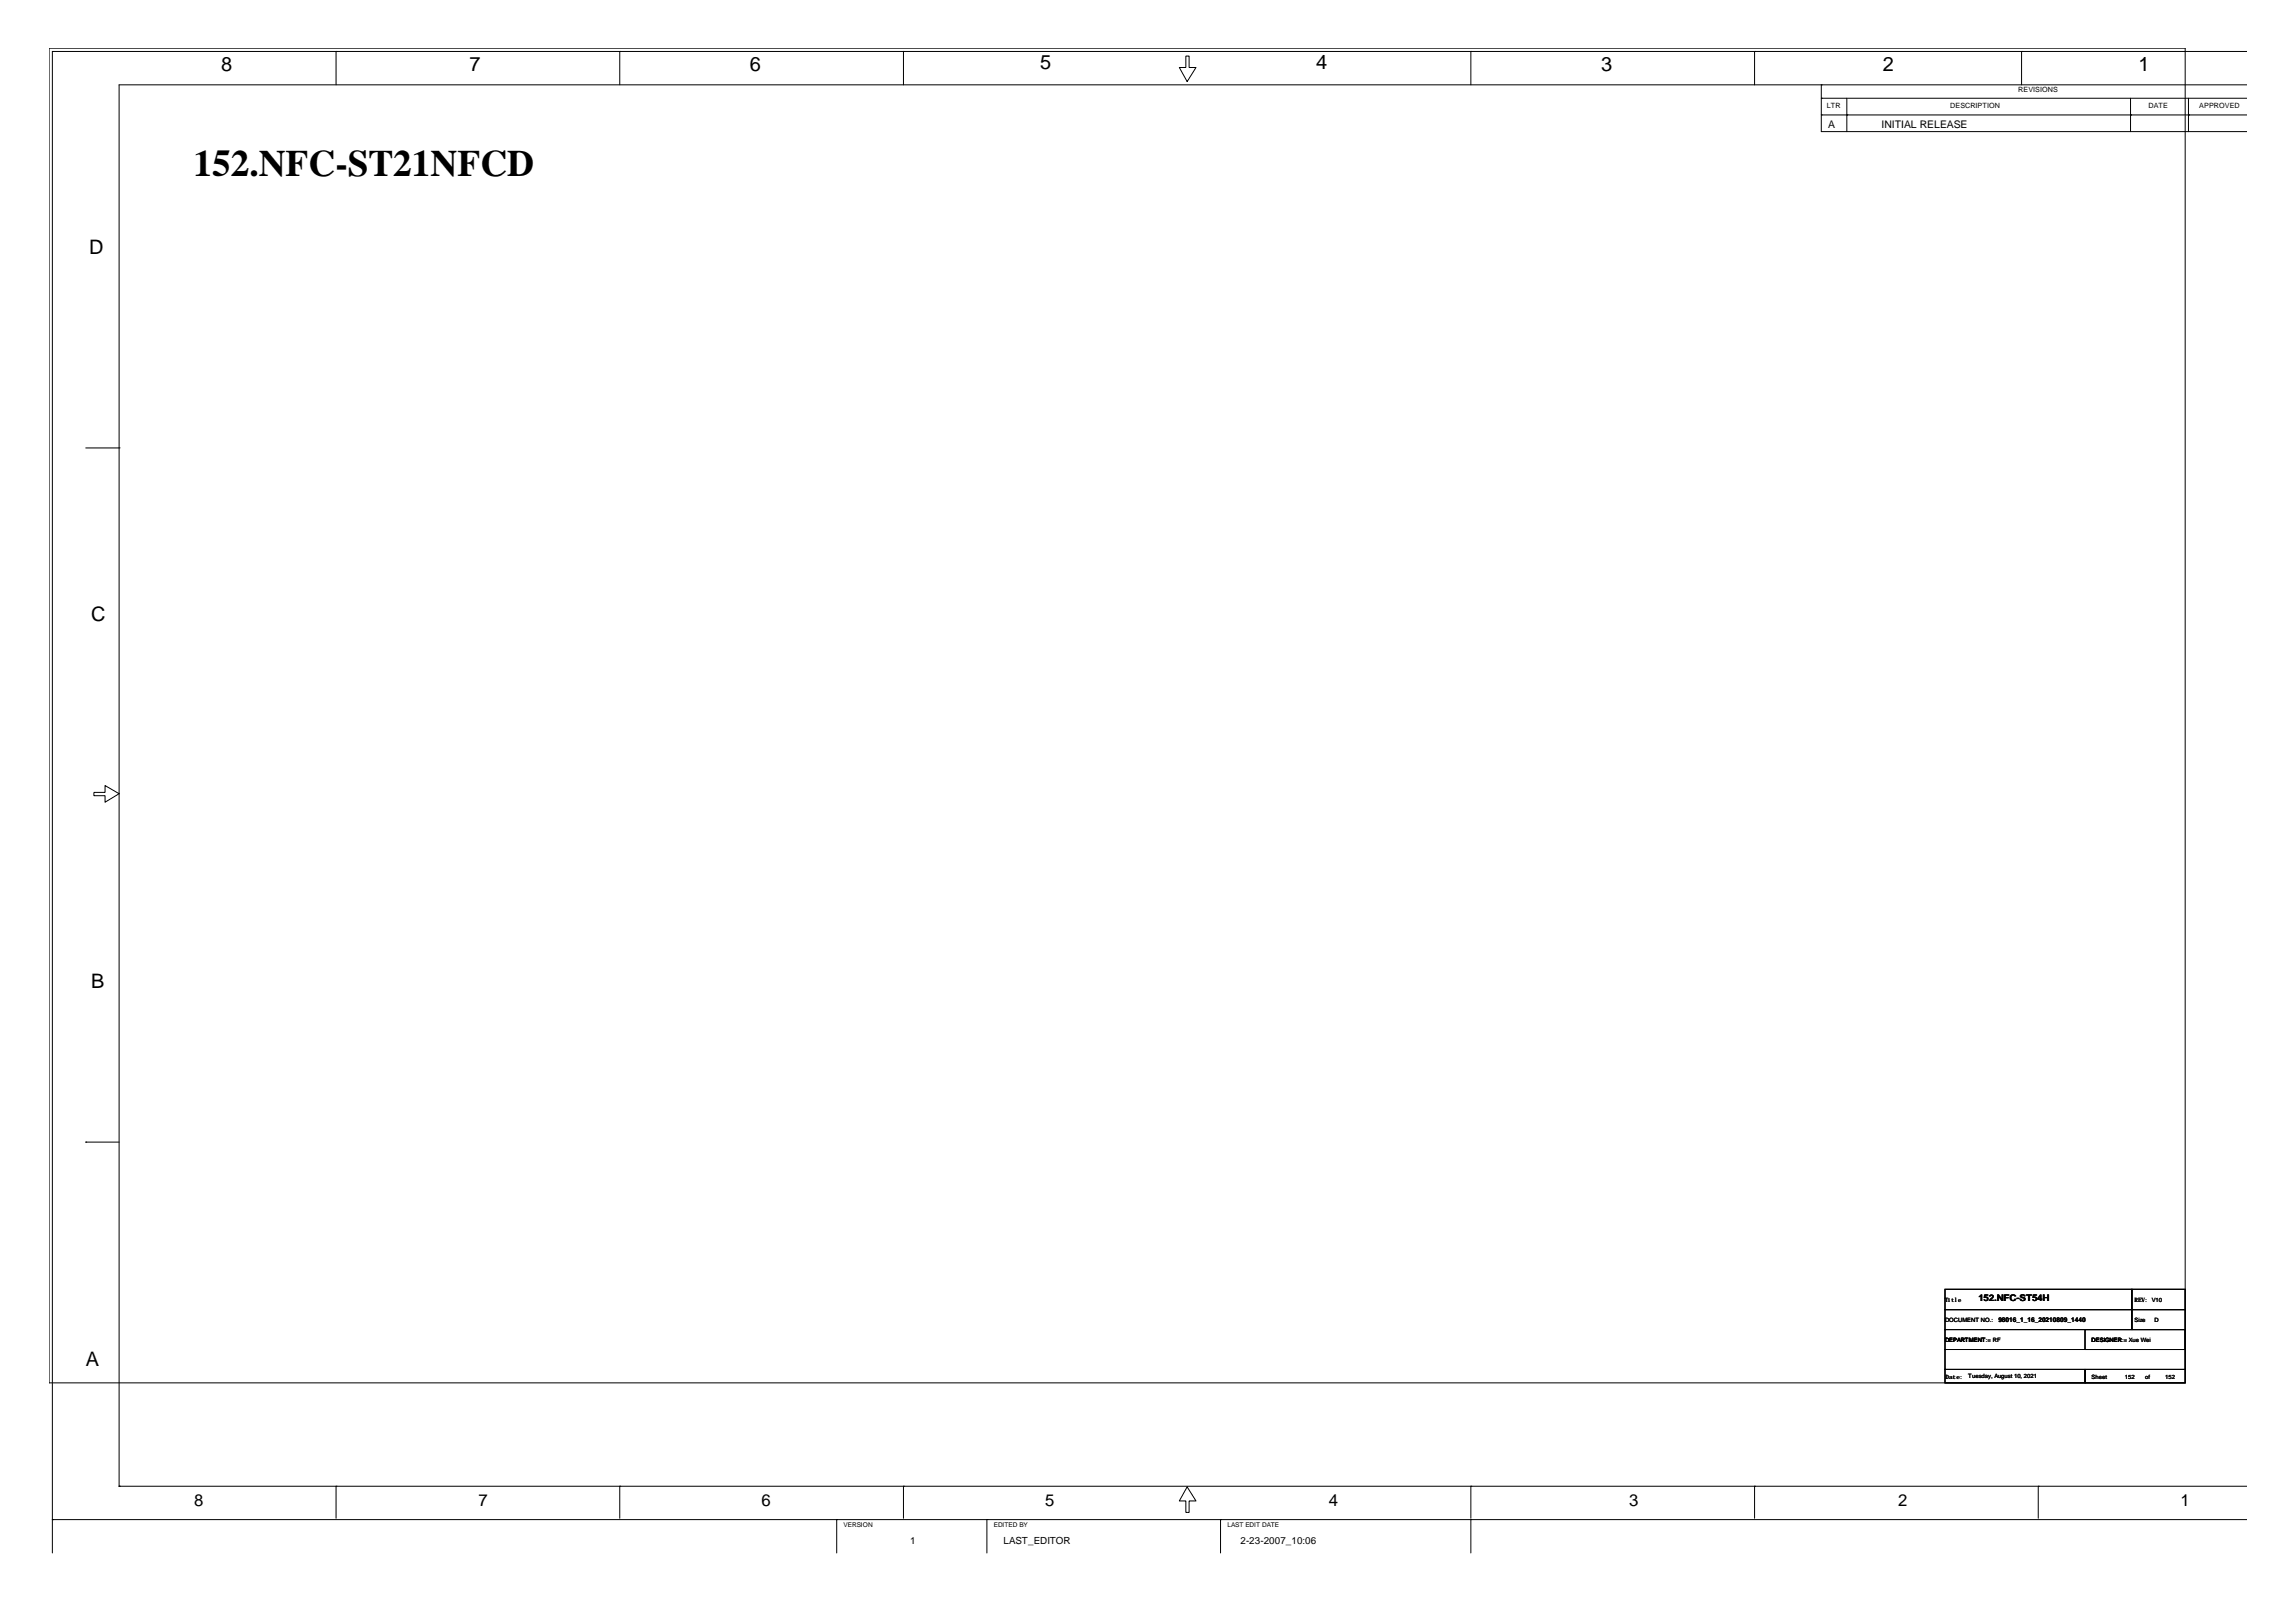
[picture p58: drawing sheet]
<svg xmlns="http://www.w3.org/2000/svg" width="297mm" height="210mm" viewBox="0 0 297 210" stroke-linecap="round" stroke-linejoin="round" font-family="sans-serif">
<defs><g id="words">
<text font-size="4.8" x="25" y="22.7">152.NFC-ST21NFCD</text>
<g font-size="2.6">
<text x="28.6" y="9.2">8</text>
<text x="60.7" y="9.2">7</text>
<text x="97" y="9.2">6</text>
<text x="134.6" y="9">5</text>
<text x="170.3" y="9">4</text>
<text x="207.1" y="9.2">3</text>
<text x="243.6" y="9.2">2</text>
<text x="276.6" y="9.2">1</text>
<text x="11.5" y="32.9">D</text>
<text x="11.8" y="80.4">C</text>
<text x="11.8" y="127.9">B</text>
<text x="11.1" y="176.7">A</text>
</g>
<g font-size="2.2">
<text x="25.1" y="194.9">8</text>
<text x="61.9" y="194.9">7</text>
<text x="98.5" y="194.9">6</text>
<text x="135.2" y="194.9">5</text>
<text x="171.9" y="194.9">4</text>
<text x="210.8" y="194.9">3</text>
<text x="245.6" y="194.9">2</text>
<text x="282.1" y="194.9">1</text>
</g>
<g font-size="1.4">
<text x="236.5" y="16.5">A</text>
<text x="243.4" y="16.5">INITIAL RELEASE</text>
</g>
<g font-size="1.3">
<text x="117.8" y="199.8">1</text>
<text x="129.8" y="199.8">LAST_EDITOR</text>
<text x="160.5" y="199.8">2-23-2007_10:06</text>
</g>
<text font-size="1.2" x="255.9" y="168.4">152.NFC-ST54H</text>
<g font-size=".9">
<text x="261.1" y="11.9">REVISIONS</text>
<text x="236.3" y="14">LTR</text>
<text x="252.3" y="14">DESCRIPTION</text>
<text x="278" y="14">DATE</text>
<text x="284.5" y="14">APPROVED</text>
</g>
<g font-size=".8">
<text x="251.6" y="173.6">DEPARTMENT:= RF</text>
<text x="251.6" y="168.5">Title</text>
<text x="251.6" y="171">DOCUMENT NO.:</text>
<text x="251.6" y="173.6">DEPARTMENT</text>
<text x="258.5" y="171.1">98016_1_16_20210809_1440</text>
<text x="270.6" y="173.6">DESIGNER</text>
<text x="270.6" y="173.6">DESIGNER:= Xue Wei</text>
<text x="276.1" y="171">Size</text>
<text x="276.1" y="168.5">REV: V10</text>
<text x="278.7" y="171">D</text>
<text x="251.7" y="178.4">Date:</text>
<text x="254.6" y="178.4">Tuesday, August 10, 2021</text>
<text x="270.6" y="178.4">Sheet</text>
<text x="274.9" y="178.4">152</text>
<text x="277.5" y="178.4">of</text>
<text x="280.1" y="178.4">152</text>
<text x="109.1" y="197.6">VERSION</text>
<text x="128.6" y="197.6">EDITED BY</text>
<text x="158.8" y="197.6">LAST EDIT DATE</text>
</g>
</g></defs>
<g fill="none" stroke="#000" stroke-width=".13">
<path d="M6.3 6.2h276.4v172.8h-276.4zM6.8 6.7h.1M6.8 6.7v194.3M6.8 6.7h283.9M43.5 6.7h.1M43.5 6.7v4.3M80.2 6.7h.1M80.2 6.7v4.3M116.9 6.7h.1M116.9 6.7v4.3M153.4 7.3h.4v1.4h.9l-1.1 1.9-1-1.9h.8zM190.3 6.7h.1"/>
<path d="M190.3 6.7v4.3M227 6.7h.1M227 6.7v4.3M235.6 14.9h.1M235.6 12.7h.1M235.6 11h.1M235.6 11v6h55.1M235.6 14.9h55.1M235.6 12.7h55.1M238.9 14.9h.1M238.9 12.7v4.3M261.5 6.7h.1"/>
<path d="M261.5 6.7v4.3M275.6 14.9h.1M275.6 12.7v4.3M283.1 14.9h.1M283.1 12.7v4.3M290.7 11h-275.3v181.3M11.1 58h4.3M15.4 58h.1M12.1 102.5h1.5v-.8l1.8 1-1.8 1.1v-.8h-1.5zM11.1 147.8h.1M11.1 147.8h4.3M251.6 166.8h24.2v2.7h-24.2z"/>
<path d="M251.6 169.5h24.2v2.6h-24.2zM251.6 177.2h18.1v1.8h-18.1zM251.6 174.6h31.1v2.6h-31.1zM251.6 172.1h31.1v2.5h-31.1zM269.7 177.2h13v1.8h-13zM269.7 172.1h13v2.5h-13zM275.8 166.8h6.9v2.7h-6.9zM275.8 169.5h6.9v2.6h-6.9zM6.8 196.7h.1M6.8 196.7h283.9M15.4 192.3h275.3M15.4 192.3h.1"/>
<path d="M43.5 192.3h.1M43.5 192.3v4.2M80.2 192.3h.1M80.2 192.3v4.2M108.2 196.7h.1M108.2 196.7v4.3M116.9 192.3h.1M116.9 192.3v4.2M127.7 196.7h.1M127.7 196.7v4.3M153.6 192.4l1.1 1.8h-.9v1.5h-.4v-1.5h-.8zM157.9 196.7h.1"/>
<path d="M157.9 196.7v4.3M190.3 196.7h.1M190.3 192.3h.1M190.3 192.3v4.2M190.3 196.7v4.3M227 192.3h.1M227 192.3v4.2M263.7 192.3h.1M263.7 192.3v4.2"/>
</g>
<use href="#words"/>
</svg>
